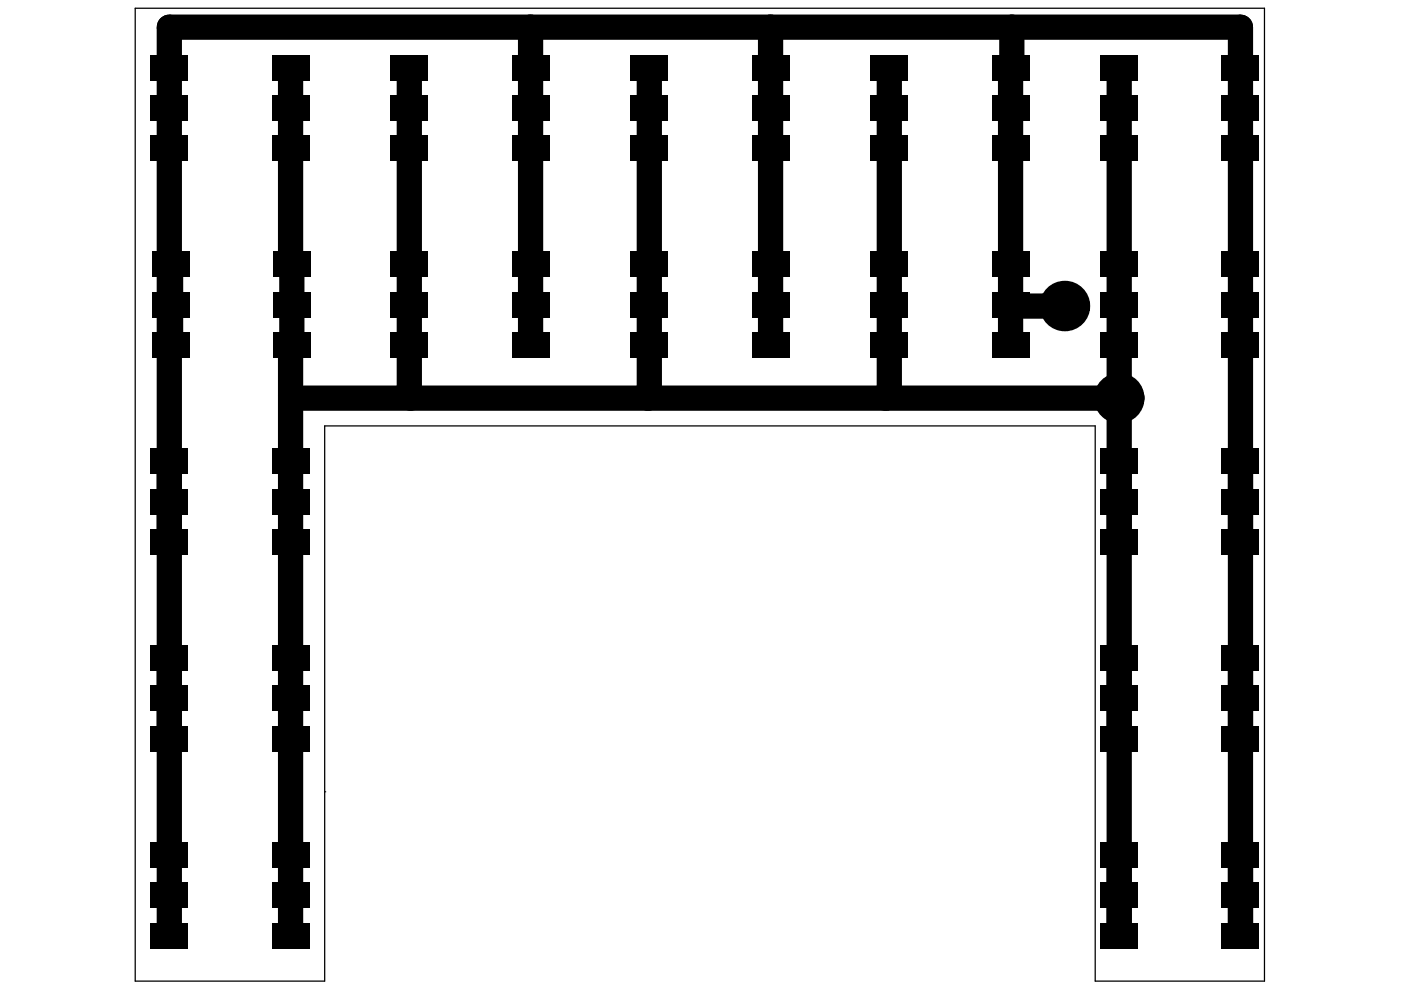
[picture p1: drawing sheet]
<svg xmlns="http://www.w3.org/2000/svg" width="297mm" height="210mm" viewBox="0 0 297 210" stroke-linecap="round" stroke-linejoin="round" font-family="sans-serif">
<path d="M28.7 1.7h239.4v206.3h-35.9v-117.7h-163.4v117.7h-40.1zM68.8 167.9h.1" fill="none" stroke="#000" stroke-width=".27"/>
<g fill="#000">
<circle cx="61.6" cy="156.7" r="2.68"/>
<circle cx="237.3" cy="198.4" r="2.68"/>
</g>
<g fill="none" stroke="#000" stroke-width="5.4">
<path d="M61.6 14.3v41.8h.3v17.1h-.3v125.2M86.8 14.3v69.8l.3 .3M112.5 5.8v67.4M137.7 14.3v69.8l-.3 .3M163.4 5.8v67.4M188.6 14.3v69.3l-.9 .8M214.5 5.8v8.5h-.2v58.9M237.3 14.3v184.1M36.2 56.1v17.1M214.3 64.9h11.5M61.6 83.9l.5 .5h175.2M35.9 198.4v-192.6h227.1v192.6"/>
<circle cx="225.8" cy="64.9" r="2.68"/>
<circle cx="237.3" cy="84.4" r="2.68"/>
</g>
<g fill="#000">
<path d="M31.9 11.6h8v5.4h-8z" fill-rule="evenodd"/>
<path d="M57.6 11.6h8v5.4h-8z" fill-rule="evenodd"/>
<path d="M82.8 11.6h8v5.4h-8z" fill-rule="evenodd"/>
<path d="M108.5 11.6h8v5.4h-8z" fill-rule="evenodd"/>
<path d="M133.7 11.6h8v5.4h-8z" fill-rule="evenodd"/>
<path d="M159.4 11.6h8v5.4h-8z" fill-rule="evenodd"/>
<path d="M184.5 11.6h8.1v5.4h-8.1z" fill-rule="evenodd"/>
<path d="M210.2 11.6h8.1v5.4h-8.1z" fill-rule="evenodd"/>
<path d="M233.3 11.6h8v5.4h-8z" fill-rule="evenodd"/>
<path d="M259 11.6h8v5.4h-8z" fill-rule="evenodd"/>
<path d="M31.9 28.8h8v5.3h-8z" fill-rule="evenodd"/>
<path d="M31.9 20.2h8v5.4h-8z" fill-rule="evenodd"/>
<path d="M57.6 20.2h8v5.4h-8z" fill-rule="evenodd"/>
<path d="M57.6 28.8h8v5.3h-8z" fill-rule="evenodd"/>
<path d="M82.8 28.8h8v5.3h-8z" fill-rule="evenodd"/>
<path d="M82.8 20.2h8v5.4h-8z" fill-rule="evenodd"/>
<path d="M108.5 20.2h8v5.4h-8z" fill-rule="evenodd"/>
<path d="M108.5 28.8h8v5.3h-8z" fill-rule="evenodd"/>
<path d="M133.7 28.8h8v5.3h-8z" fill-rule="evenodd"/>
<path d="M133.7 20.2h8v5.4h-8z" fill-rule="evenodd"/>
<path d="M159.4 20.2h8v5.4h-8z" fill-rule="evenodd"/>
<path d="M159.4 28.8h8v5.3h-8z" fill-rule="evenodd"/>
<path d="M184.5 28.8h8.1v5.3h-8.1z" fill-rule="evenodd"/>
<path d="M184.5 20.2h8.1v5.4h-8.1z" fill-rule="evenodd"/>
<path d="M210.2 20.2h8.1v5.4h-8.1z" fill-rule="evenodd"/>
<path d="M210.2 28.8h8.1v5.3h-8.1z" fill-rule="evenodd"/>
<path d="M233.3 28.8h8v5.3h-8z" fill-rule="evenodd"/>
<path d="M233.3 20.2h8v5.4h-8z" fill-rule="evenodd"/>
<path d="M259 20.2h8v5.4h-8z" fill-rule="evenodd"/>
<path d="M259 28.8h8v5.3h-8z" fill-rule="evenodd"/>
<path d="M32.1 53.4h8.1v5.3h-8.1z" fill-rule="evenodd"/>
<path d="M57.9 53.4h8v5.3h-8z" fill-rule="evenodd"/>
<path d="M82.8 53.4h8v5.3h-8z" fill-rule="evenodd"/>
<path d="M108.5 53.4h8v5.3h-8z" fill-rule="evenodd"/>
<path d="M133.7 53.4h8v5.3h-8z" fill-rule="evenodd"/>
<path d="M159.4 53.4h8v5.3h-8z" fill-rule="evenodd"/>
<path d="M184.5 53.4h8.1v5.3h-8.1z" fill-rule="evenodd"/>
<path d="M210.2 53.4h8.1v5.3h-8.1z" fill-rule="evenodd"/>
<path d="M233.3 53.4h8v5.3h-8z" fill-rule="evenodd"/>
<path d="M259 53.4h8v5.3h-8z" fill-rule="evenodd"/>
<path d="M32.1 61.9h8.1v5.4h-8.1z" fill-rule="evenodd"/>
<path d="M32.1 70.5h8.1v5.4h-8.1z" fill-rule="evenodd"/>
<path d="M57.9 61.9h8v5.4h-8z" fill-rule="evenodd"/>
<path d="M57.9 70.5h8v5.4h-8z" fill-rule="evenodd"/>
<path d="M82.8 70.5h8v5.4h-8z" fill-rule="evenodd"/>
<path d="M82.8 61.9h8v5.4h-8z" fill-rule="evenodd"/>
<path d="M108.5 70.5h8v5.4h-8z" fill-rule="evenodd"/>
<path d="M108.5 61.9h8v5.4h-8z" fill-rule="evenodd"/>
<path d="M133.7 70.5h8v5.4h-8z" fill-rule="evenodd"/>
<path d="M133.7 61.9h8v5.4h-8z" fill-rule="evenodd"/>
<path d="M159.4 70.5h8v5.4h-8z" fill-rule="evenodd"/>
<path d="M159.4 61.9h8v5.4h-8z" fill-rule="evenodd"/>
<path d="M184.5 70.5h8.1v5.4h-8.1z" fill-rule="evenodd"/>
<path d="M184.5 61.9h8.1v5.4h-8.1z" fill-rule="evenodd"/>
<path d="M210.2 70.5h8.1v5.4h-8.1z" fill-rule="evenodd"/>
<path d="M210.2 61.9h8.1v5.4h-8.1z" fill-rule="evenodd"/>
<path d="M233.3 70.5h8v5.4h-8z" fill-rule="evenodd"/>
<path d="M233.3 61.9h8v5.4h-8z" fill-rule="evenodd"/>
<path d="M259 70.5h8v5.4h-8z" fill-rule="evenodd"/>
<path d="M259 61.9h8v5.4h-8z" fill-rule="evenodd"/>
<path d="M31.9 95.1h8v5.4h-8z" fill-rule="evenodd"/>
<path d="M57.6 95.1h8v5.4h-8z" fill-rule="evenodd"/>
<path d="M31.9 112.2h8v5.4h-8z" fill-rule="evenodd"/>
<path d="M31.9 103.7h8v5.3h-8z" fill-rule="evenodd"/>
<path d="M57.6 112.2h8v5.4h-8z" fill-rule="evenodd"/>
<path d="M57.6 103.7h8v5.3h-8z" fill-rule="evenodd"/>
<path d="M233.3 103.7h8v5.3h-8z" fill-rule="evenodd"/>
<path d="M233.3 95.1h8v5.4h-8z" fill-rule="evenodd"/>
<path d="M233.3 112.2h8v5.4h-8z" fill-rule="evenodd"/>
<path d="M259 95.1h8v5.4h-8z" fill-rule="evenodd"/>
<path d="M259 103.7h8v5.3h-8z" fill-rule="evenodd"/>
<path d="M259 112.2h8v5.4h-8z" fill-rule="evenodd"/>
<path d="M31.9 136.9h8v5.3h-8z" fill-rule="evenodd"/>
<path d="M57.6 136.9h8v5.3h-8z" fill-rule="evenodd"/>
<path d="M31.9 154h8v5.3h-8z" fill-rule="evenodd"/>
<path d="M31.9 145.4h8v5.4h-8z" fill-rule="evenodd"/>
<path d="M57.6 154h8v5.3h-8z" fill-rule="evenodd"/>
<path d="M57.6 145.4h8v5.4h-8z" fill-rule="evenodd"/>
<path d="M233.3 154h8v5.3h-8z" fill-rule="evenodd"/>
<path d="M233.3 145.4h8v5.4h-8z" fill-rule="evenodd"/>
<path d="M233.3 136.9h8v5.3h-8z" fill-rule="evenodd"/>
<path d="M259 154h8v5.3h-8z" fill-rule="evenodd"/>
<path d="M259 145.4h8v5.4h-8z" fill-rule="evenodd"/>
<path d="M259 136.9h8v5.3h-8z" fill-rule="evenodd"/>
<path d="M31.9 178.6h8v5.3h-8z" fill-rule="evenodd"/>
<path d="M57.6 178.6h8v5.3h-8z" fill-rule="evenodd"/>
<path d="M31.9 187.2h8v5.3h-8z" fill-rule="evenodd"/>
<path d="M31.9 195.7h8v5.4h-8z" fill-rule="evenodd"/>
<path d="M57.6 187.2h8v5.3h-8z" fill-rule="evenodd"/>
<path d="M57.6 195.7h8v5.4h-8z" fill-rule="evenodd"/>
<path d="M233.3 178.6h8v5.3h-8z" fill-rule="evenodd"/>
<path d="M233.3 187.2h8v5.3h-8z" fill-rule="evenodd"/>
<path d="M259 178.6h8v5.3h-8z" fill-rule="evenodd"/>
<path d="M259 187.2h8v5.3h-8z" fill-rule="evenodd"/>
<path d="M233.3 195.7h8v5.4h-8z" fill-rule="evenodd"/>
<path d="M259 195.7h8v5.4h-8z" fill-rule="evenodd"/>
</g>
</svg>
